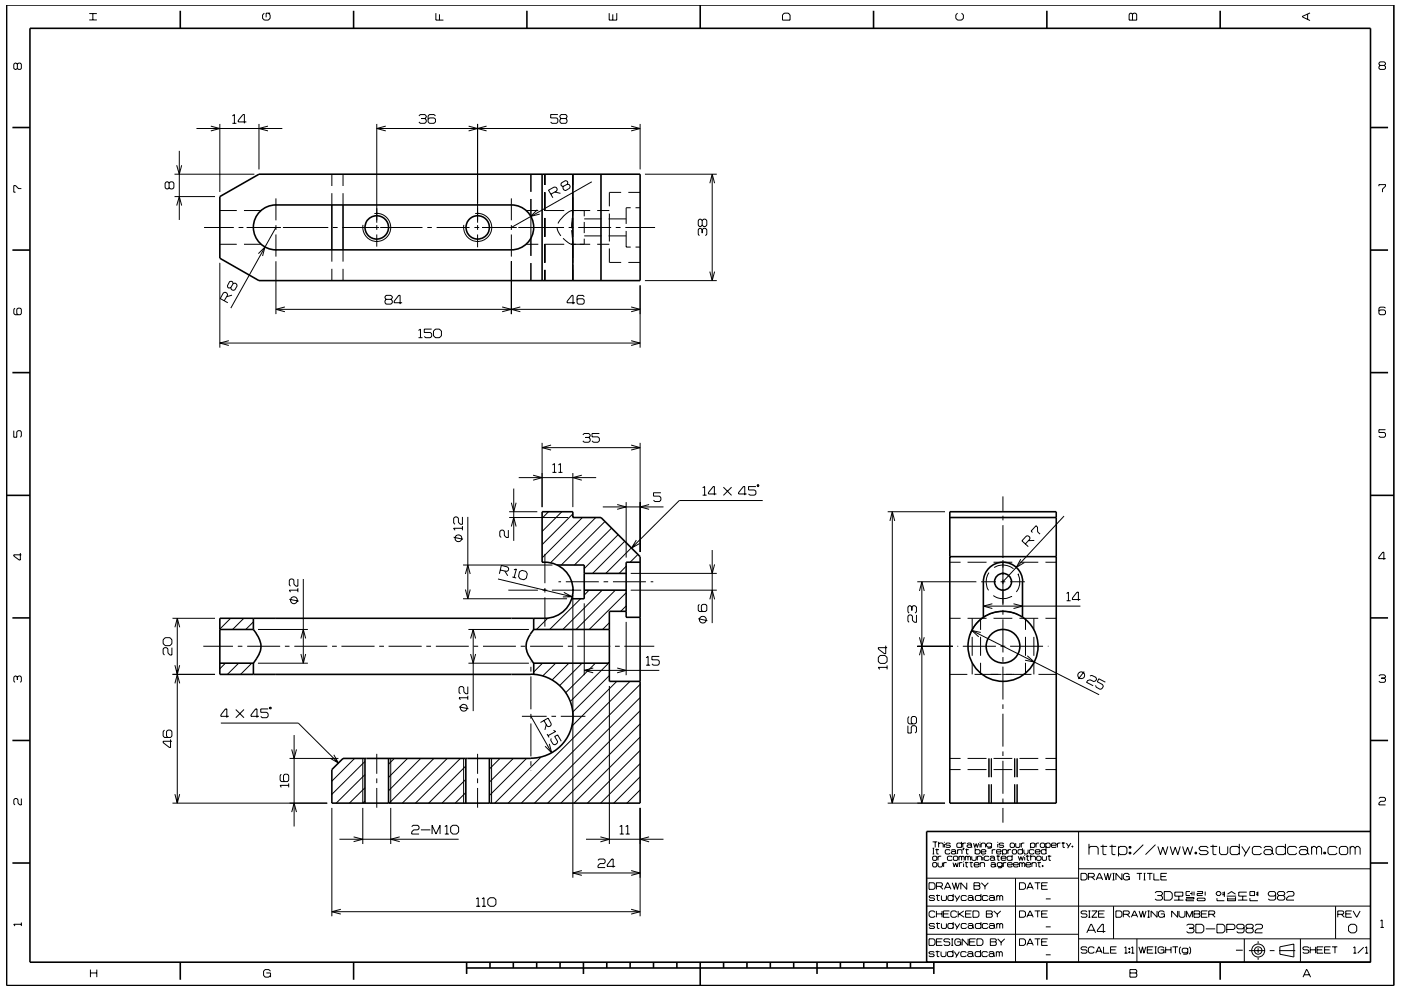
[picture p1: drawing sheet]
<svg xmlns="http://www.w3.org/2000/svg" width="297mm" height="210mm" viewBox="0 0 297 210" stroke-linecap="round" stroke-linejoin="round" font-family="sans-serif">
<g fill="none" stroke="#000" stroke-width=".21">
<path d="M3.7 13.6l-.3-.2h-.2l-.3 .2v.9l.3 .2 .5-.2M3.7 13.6l.2-.2h.4l.2 .2v.9l-.2 .2h-.4l-.2-.2M3.7 13.6v.9M18.9 4.2h1.6M18.9 2.9h1.6M19.7 2.9v1.3M56 2.8l-.3 .4v.7l.3 .4h.9l.4-.4v-.7l-.4-.4M57.3 2.8h-.9v.9M92.4 2.8v1.5h1.6M93.2 3v1.3M129.2 2.8v1.5h1.6v-1.5M129.9 3v1.3"/>
<path d="M166.3 2.8h.8l.4 .4v1.1h-1.6v-1.1zM203 2.8l-.4 .4v.7l.4 .4h.9l.4-.4v-.7l-.4-.4M239.6 2.8h.3l.2 .2 .3-.2h.3l.3 .2v1.3h-1.6v-1.3zM240.1 3v1.3M277.2 3v1.1M277.7 2.7l-1.6 .8v.1l1.6 .8M292.6 13.9l-.2-.3v-.2l.2-.3h.9l.2 .3v.2l-.2 .3M292.6 13.9l-.2 .2v.4l.2 .2h.9l.2-.2v-.4l-.2-.2M292.6 13.9h.9M35.9 38.8l-.3-.2h-.3l-.3 .2v1l.3 .3h.3l.3-.3M35.9 38.8l.2-.2h.5l.3 .2v1l-.3 .3h-.5l-.2-.3M35.9 38.8v1"/>
<path d="M37 36.9h16.9M37.5 35l.5 1.9 .5-1.9M38 32v14.6M41.7 27.3h18.2M44.7 26.8l1.9 .5-1.9 .5M46.6 26.3v14.4M49.3 26.2h.8M49.3 24.6l.4-.3v1.9M52.2 25.9h-1.7v-.3l1-1.3h.3v1.9M54.9 26.3v9.6M56.8 26.8l-1.9 .5 1.9 .5M70.4 36.9v2.6"/>
<path d="M72.7 36.9v2.6M79.9 26.3v20.9M79.9 27.3h55.8M81.8 26.8l-1.9 .5 1.9 .5M88.8 24.6l.3-.3h1l.3 .3v.2l-.3 .3M89.4 25.1h.7M90.1 25.1l.3 .3v.5l-.3 .3h-1l-.3-.3M92.3 24.6l-.3-.3h-.9l-.3 .3v1.3l.3 .3h.9l.3-.3v-.6l-.3-.3h-.9l-.3 .3M99.4 26.8l1.9 .5-1.9 .5M101.3 26.3v20.9M103.2 26.8l-1.9 .5 1.9 .5M112.6 37v3.7"/>
<path d="M115.5 37v2.2M118.3 24.3h-1.5v.7h1.2l.3 .3v.6l-.3 .3h-1l-.2-.3M119 25.1l-.3-.3v-.2l.3-.3h1l.2 .3v.2l-.2 .3M119 25.1l-.3 .3v.5l.3 .3h1l.2-.3v-.5l-.2-.3M119 25.1h1M120.3 39.1l.1-.4-.1-.3-.4-.1-.9 .5-.1 .4 .1 .3h.4M120.3 39.1l-.9 .4M120.3 39.1l.4 .1 .2 .3-.1 .4-.9 .5-.4-.1-.2-.4 .1-.4M121.5 37v3.3M125.5 38.6l-17.1 9.7M133.8 26.8l1.9 .5-1.9 .5M135.7 26.3v9.6"/>
<path d="M136.7 36.9h15.3M150.5 38.9l.5-1.9 .5 1.9M151 37v22.5M292.4 39.5v-.3h1.3v.3l-.6 .6v.7M4.5 40h-.6l-.6-.6h-.4v1.4h.4M37 41.7h8.6M37.5 43.6l.5-1.9 .5 1.9M43.3 48.3h6.3M46.6 55.7v18M46.6 51.8h3.6M46.6 44.7h3.6M50.6 48.3h1"/>
<path d="M51.7 51.8h3.6M51.7 44.7h3.6M52.3 48.3h7.3M54.8 53.8l1.4-1.4-.5 1.9M58.5 55.4v11.2M58.5 48.3l-9.6 17.1M58.5 42.1v4.6M58.5 47.7v1.1M58.5 49.7v4.7M60 48.3h9.6M70.4 41v2.5M70.4 53v2.5"/>
<path d="M70.4 57v2.5M70.6 48.3h1M72.6 48.3h7.8M72.7 41v2.5M72.7 53v2.5M72.7 57v2.5M79.4 45.3a2.97 2.97 0 0 1 3.5 2.7 2.97 2.97 0 0 1-3.2 3.2 2.97 2.97 0 0 1-2.7-3.5M79.9 47.7v1.1M79.9 49.7v2.6M80.6 48.3h9M90.6 48.3h1M92.6 48.3h7"/>
<path d="M100.6 48.3h1M100.8 45.3a2.98 2.98 0 0 1 3.5 2.8 2.98 2.98 0 0 1-3.2 3.1 2.98 2.98 0 0 1-2.8-3.5M101.3 47.7v1.1M101.3 49.7v2.7M102.2 48.3h7.4M108.4 55.4v11.2M108.4 42.1v4.6M108.4 47.7v1.1M108.4 49.7v4.7M109.9 48.3h9.7M111.5 51.8h2.6M111.5 44.7h2.6"/>
<path d="M112.6 42.2v12.1M112.6 55.8v3.7M113.9 44.5l-1.4 1.4 1.9-.5M115.5 40.8v3.9M115.5 46.2v4M115.5 51.7v4.1M115.5 57.2v2.3M115.6 51.8h4M115.6 44.7h4M116.8 41.2l1.2-.7 .2-.4-.3-.4h-.4l-1.2 .6 .9 1.6M117.6 40.7l1.2 .3M118.1 48.2l.2 .9 .6 .9"/>
<path d="M118.3 47.4h.1M119.4 50.5l.1 .2a2.43 2.43 0 0 0 1.8 1.1l.2-.3M119.5 45.8l-1.2 1.6M119.5 45.8h.1M120.6 48.3h1M121.1 51.8h4M121.1 44.7h4M121.2 48.8l.3 2.3v4.7M121.3 46.2l-.1 2.2M121.5 44.9a.39 .39 0 0 0-.7-.1l-1.3 1M121.5 40.8l-.1 5.2M121.5 46.2v4"/>
<path d="M121.5 56.2v3.3M122.6 48.3h7M123.9 46.4h3.6M123.9 44.7v1.2M123.9 47.1v2.3M123.9 50h3.6M123.9 50.6v1.2M126.6 51.8h2.6M126.6 44.7h2.6M129 46.4h3.8M129 50h3.8M129.2 45.3v5.9"/>
<path d="M129.2 52.7v3h2.5M130.5 48.3h1.1M131.7 40.8h-2.5v3M132.6 48.3h6.3M132.8 49v3.4h.9M133.2 40.8h2.5M133.2 55.7h2.5M133.7 44.1h-.9v3.4M134.7 52.4h1M134.7 44.1h1M136.7 59.5h15.3M148.9 46.8l-.3-.3h-.3l-.3 .3v1l.3 .2h.3l.3-.2"/>
<path d="M148.9 48.7l-.3-.3h-.3l-.3 .3v1l.3 .3M148.9 46.8l.3-.3h.4l.3 .3v1l-.3 .2h-.4l-.3-.2M148.9 48.7l.3-.3h.4l.3 .3v1l-.3 .3M148.9 46.8v1M148.9 48.7v.7M150.5 57.6l.5 1.9 .5-1.9M3.2 65.4l-.3 .2v.9l.3 .3h1.1l.2-.3v-.9l-.2-.2h-.5l-.2 .2v.9l.2 .3M46.6 72.8h89.1M47.5 63.8l.8-1.2-.2-.4-.3-.2-.4 .1-.7 1.2 1.6 .9M48.5 72.3l-1.9 .5 1.9 .5M49.2 62.6l-1.2 .3M49.4 60.2l-.1-.4-.2-.2-.4 .1-.5 .9 .1 .4 .3 .1 .3-.1"/>
<path d="M49.4 60.2l-.5 .8M49.4 60.2l.4-.2 .4 .2 .1 .4-.5 .9-.4 .1-.3-.2-.2-.4M58.5 65.6h77.2M60.4 65.1l-1.9 .5 1.9 .5M81.9 63.5l-.3-.3v-.3l.3-.3h1l.3 .3v.3l-.3 .3M81.9 63.5l-.3 .3v.4l.3 .3h1l.3-.3v-.4l-.3-.3M81.9 63.5h1M85.3 64.2h-1.7v-.3l.9-1.3h.3v1.9M88.7 70.1l.5-.3v1.8M88.7 71.6h.9M91.5 69.8h-1.5v.7h1.2l.3 .3v.6l-.3 .2h-.9l-.3-.2M91.9 70.2l.4-.4h.9l.4 .4v1l-.4 .4h-.9l-.4-.4z"/>
<path d="M106.5 65.1l1.9 .5-1.9 .5M110.3 65.1l-1.9 .5 1.9 .5M121.9 64.2h-1.7v-.3l1-1.3h.3v1.9M123.9 62.9l-.3-.3h-1l-.3 .3v1.3l.3 .3h1l.3-.3v-.6l-.3-.2h-1l-.3 .2M133.8 65.1l1.9 .5-1.9 .5M133.8 72.3l1.9 .5-1.9 .5M135.7 60.5v13.2M293.7 65.4l-.2-.3h-.9l-.2 .3v1.1l.2 .3h.9l.2-.3v-.5l-.2-.3h-.9l-.2 .3M2.9 91.3v1.4h.7v-1.1l.2-.3h.5l.2 .3v.9l-.2 .2M114.9 93.9v13.7M114.9 95h20.8M116.8 94.4l-1.9 .5 1.9 .6"/>
<path d="M117.1 98.6l.5-.3v1.9M118.4 98.6l.4-.3v1.9M123.6 92.2l.3-.3h.9l.3 .3v.3l-.3 .3M124.1 92.8h.7M124.8 92.8l.3 .3v.4l-.3 .3h-.9l-.3-.3M127.1 91.9h-1.6v.8h1.3l.3 .3v.5l-.3 .3h-1l-.3-.3M133.8 94.4l1.9 .6-1.9 .5M135.7 93.9v23.2M293.7 91.1h-1.3v.6h1.1l.2 .3v.5l-.2 .2h-.9l-.2-.2M4.3 117.3v1.5h-.2l-1.2-.9v-.2h1.6M96.2 114l2 .4M98 112h-1.8l.3 .5"/>
<path d="M98 109.6v1.6h-.4l-.4-.4v-.9l-.3-.3h-.4l-.3 .3v1l.3 .3M98 111.6v.9M98.2 119.8h18.9M99.2 109.6v17.4M107.8 112.4v1.6h-.4l-.5-.4v-.9l-.2-.3h-.4l-.3 .3v1l.3 .3M108 109.8h12.5M108 108.5h5.9M108.4 111.7l.5-1.9 .5 1.9M108.4 106.6l.5 1.9 .5-1.9M108.9 103.6v11.1M110 101.3h16.4M113 100.8l1.9 .5-1.9 .6"/>
<path d="M115.5 117.5v6.2M116.3 108.5l-1.4 1.4M117.1 100.2h.9M118.4 100.2h.8M119.1 108.5l-4.2 4.2M121.5 100.3v7.3M121.5 109l-6.6 6.5M123.4 100.8l-1.9 .5 1.9 .6M123.5 109.8l-8.6 8.5M126.3 109.8l-9.6 9.6M127.8 107.5h12.9M128.3 110.6l-9.3 9.2"/>
<path d="M129.7 112l-7.9 7.8M130.9 107l1.9 .5-1.9 .5M131.1 113.4l-7.3 7.2M132.5 114.8l-6.9 6.9M132.8 106.5v11.8M133.9 116.2l-5.5 5.5M134.9 114.6l-1 1.6 1.7-.9M135.3 117.6l-1.7 1.7M137.6 107l-1.9 .5 1.9 .5M140.1 104.5h-1.5v.7h1.2l.3 .3v.6l-.3 .3h-.9l-.3-.3M149 103.5l.4-.3v1.8M149 105h.8"/>
<path d="M150.5 119.7l.5 1.9 .5-1.9M151 116.7v15.5M151.9 104.8h-1.7v-.3l1-1.3h.3v1.8M153.4 103.3l1.7 1.8M155.1 103.3l-1.7 1.8M158.3 104.8h-1.7v-.3l1-1.3h.3v1.8M160.3 103.2h-1.6v.7h1.3l.3 .3v.6l-.3 .2h-1l-.3-.2M160.7 102.8l.2 .2-.1 .2-.3-.1zM161.7 106.2h-17.7l-10.1 10M188.2 108.5h12.2M188.7 110.5l.5-2 .5 2M189.2 108.5v61.8"/>
<path d="M201.4 119.2h2.3M205.1 119.2h4.1M210.6 119.2h4M212.6 105.3v3.1M212.6 109.4v1M212.6 111.4v7M212.6 118.8v9.6M216.1 119.2h4M216.4 118.6l-.9 1.7 1.7-1M217.4 115.4l1-1.1v-.3l-.4-.3h-.4l-.9 1 1.3 1.2M218.9 112.9l-.3-.3 1.1-1.1 .3 .3v1l.5 .5M219.3 114.6l-1.2 .1"/>
<path d="M221.7 119.2h2.2M225.6 109.5l-13 13.9M293.8 118.5h-1.5v-.3l.9-1.1h.2v1.6M34.6 135.7l.4-.4h1l.4 .4v.8l-.4 .4h-1l-.4-.4zM36.4 137.4v1.5h-.4l-.4-.4v-.9l-.3-.2h-.4l-.3 .2v1l.3 .3M36.6 131.1h9M37.1 133.1l.5-2 .5 2M37.6 131.1v39.2M43.1 137.1h6.3M48.9 131.1l-2.3 2.3M50.4 137.1h1M51.7 131.1l-2.4 2.4"/>
<path d="M52.4 137.1h7M53.7 131.9l-1.6 1.6M54.7 133.5h10.6M60.4 137.1h1M61.3 127.1l2 .4M62.4 137.1h7M63.2 125.2h-1.9l.3 .4M63.2 122.8v1.5h-.5l-.4-.4v-.8l-.2-.3h-.5l-.3 .3v1l.3 .2M63.2 124.8v.8M63.8 135.4l.5-1.9 .5 1.9M63.8 138.7l.5 2 .5-2M64.3 122.8v17.9"/>
<path d="M70.4 137.1h1M72.4 137.1h7M80.4 137.1h1M82.4 137.1h7M90.4 137.1h1M92.4 137.1h7M98.2 127h22M98.7 121.7l.5-1.9 .5 1.9M98.7 125l.5 2 .5-2M99.3 133.5h12.8M99.8 138.7l.5 2 .5-2M99.8 135.4l.5-1.9 .5 1.9"/>
<path d="M100.3 133.5v17.3M100.4 137.1h1M102.4 137.1h7M105.6 122.8l15.7 3.8M106 120.9l1.4 .3 .4-.2 .1-.4-.2-.3-1.4-.4-.4 1.8M107 121.1l.7 1M107.8 125.2h6.2M108.6 122.4l.8 .2M109 120.9l.5-.2-.5 1.8M110.1 121.3l.6-.3 .8 .2 .3 .5-.2 .9-.5 .4-.9-.2-.3-.5zM110.4 137.1h1M112.4 137.1h7"/>
<path d="M113.3 131.1l-.1 .2M115 125.2h1M115.5 124.7v1M115.5 126.7v6.2M116.2 131.1l-2.5 2.4M117 125.2h6.2M118.4 123.4h.6M119.5 125.6l1.8 1h-2M120 123.4h7M120.4 137.1h1M121.5 126.2v60M122.4 137.1h7"/>
<path d="M123.1 127l-6.6 6.5M123.9 128v15.2M124.9 125.2l-1 1M127.7 125.2l-8.4 8.3M128 123.4h.9M129.2 132.1l-1.4 1.4M130 123.4h6.9M130.4 137.1h1M130.5 125.2l-8.4 8.3M132.4 137.1h6.3M132.8 125.7l-7.9 7.8M132.8 128.5l-1.2 1.2"/>
<path d="M132.8 120.1l-1.6 1.6M132.8 131.9v11.3M133.7 125.2h18.3M133.7 121.6h18.3M137 139.5l.4-.3v1.9M138 123.4h.5M139.8 139.2h-1.6v.7h1.3l.3 .3v.6l-.3 .3h-1l-.3-.3M148 131.2l2 .4M148.3 128.2l-.3 .2v1l.3 .3h1.3l.3-.3v-1l-.3-.2h-.6l-.3 .2v1l.3 .3M150.5 127.1l.5-1.9 .5 1.9M186.2 139.4l.4-.4h1l.5 .4v.9l-.5 .4h-1l-.4-.4zM187.8 136.9v1.7h-.3l-1.3-.9v-.3h1.9"/>
<path d="M193.3 128.8l-.3-.3h-.3l-.2 .3v.9l.2 .3M193.3 128.8l.3-.3h.4l.3 .3v.9l-.3 .3M193.3 128.8v.7M194.3 130.4v1.6h-.4l-.4-.4v-.9l-.3-.3h-.5l-.2 .3v1l.2 .3M194.5 123.4h12.5M194.5 137.1h7.5M194.9 135.2l.5 1.9 .6-1.9M194.9 139l.6-1.9 .5 1.9M194.9 125.3l.6-1.9 .5 1.9M195.4 123.4v46.9M201.4 131.1h2.3M203 137.1h.2"/>
<path d="M204.1 137.1h7.1M205.1 131.1h4.1M206 133.7l27 13.7M206.1 131.1v2.5M206.1 135.1v4M207.9 131.1v2.5M207.9 135.1v4M207.9 134.1l-1.9-.4 1.5 1.4M208 123.4h3.2M208.5 128.6h20.6M209.7 121.4a3.5 3.5 0 0 0-.1 3.8M210.4 128.1l-1.9 .5 1.9 .5"/>
<path d="M210.6 126.3a3.6 3.6 0 0 0 3.8 .2M210.6 131.1h4M210.8 120.4a3.5 3.5 0 0 1 4.1 .2M212.1 137.1h1M212.1 123.4h1M212.6 129.4v1M212.6 131.4v7M212.6 139.4v1M214.2 137.1h6.9M214.2 123.4h3.1M214.4 126.5h.1M214.9 128.1l1.9 .5-1.9 .5"/>
<path d="M215.8 121.8h.1M215.8 121.8l.3 .7a4.4 4.4 0 0 1-.2 2.4l-.4 .7M216 130.4a7.4 7.4 0 0 0-10.3 4.3M216.1 131.1h4M217.4 131.1v2.5M217.4 135.1v4M217.8 139.1l1.5 1.3-2-.4M219.2 131.1v2.5M219.2 135.1v4M221.7 131.1h2.2M222.2 137.1h.1M226.1 125.9l.4-.3v1.8"/>
<path d="M226.1 127.4h.9M229.1 127.2h-1.7v-.3l.9-1.3h.3v1.8M3.7 143.6l-.3-.2h-.2l-.3 .2v.9l.3 .2M3.7 143.6l.2-.2h.4l.2 .2v.9l-.2 .2M3.7 143.6v.6M34.9 154.9l-.3 .2v1l.3 .3h1.3l.2-.3v-1l-.2-.2h-.6l-.3 .2v1l.3 .3M36.2 156.8v1.7h-.3l-1.3-1v-.3h1.8M36.6 143h9M37.1 141.1l.5 1.9 .5-1.9M37.1 144.9l.5-1.9 .5 1.9M46.8 153.4h16.4M47.8 140.7l-1.2 1.2"/>
<path d="M48.5 151.9h-1.7v-.3l1-1.2h.3v1.8M50 150.5l1.7 1.7M50.6 140.7l-2.4 2.3M51.7 150.5l-1.7 1.7M53.4 140.7l-2.4 2.3M54.7 140.7h10.6M54.9 151.9h-1.7v-.3l1-1.2h.3v1.8M56.9 150.4h-1.6v.7h1.3l.3 .3v.5l-.3 .3h-1l-.3-.3M57.1 150.1l.3-.1 .1 .2-.3 .2zM61.8 159l.6 1.9 .5-1.9M62.4 155.9v19.4M63.2 153.4l8.6 8.4"/>
<path d="M79.9 159.9v4.2M97.3 149.9l2 .4M99 149.8h.1M99.2 145.6v1.5h-.4l-.5-.4v-.8l-.3-.3h-.4l-.3 .3v1l.3 .2M99.2 147.6v.8M99.2 148h-1.9l.3 .4M99.3 140.7h12.8M101.3 159.9v4.2M110.7 151.9h5.2M112.6 151.9l4.4 7.8M112.6 140.4v.1M112.6 141.4v1"/>
<path d="M112.6 143.5v6.9M112.6 151.4v1M112.6 153.5v6.9M115 140.7l-1.8 1.8M115.3 152.8l.7 1.2 .4 .1 .4-.2 .1-.4-.7-1.2-1.6 .9M115.8 153.7l-.3 1.1M116 155.7l.4 .7M116.5 157.8l.5 1.9-1.4-1.4M116.9 156.6l-.1 .4 .5 .9 .3 .1 .5-.3 .1-.4-.6-1.1 .6-.3 .8 1.3M116.9 151.9h1M117.3 154.9l.5 .2-1.6 .9M117.8 140.7l-2.7 2.7"/>
<path d="M118.9 151.9h5.2M120.6 140.7l-3.5 3.5M123.4 140.7l-4.8 4.8M123.9 142.2h15.9M125.8 141.7l-1.9 .5 1.9 .5M126.2 140.7l-6.3 6.2M129 140.7l-8.1 8.1M129.2 143.3l-7.8 7.7M129.2 145.5v33.5M130.8 144.5l-9.6 9.6M130.9 141.7l1.9 .5-1.9 .5M133.6 144.5l-25.9 25.8"/>
<path d="M135.7 159.2l-11.2 11.1M135.7 156.3l-14 14M135.7 153.5l-16.8 16.8M135.7 150.7l-19.6 19.6M135.7 148l-22.4 22.3M135.7 145.2l-25.2 25.1M137 141.1h.8M188.1 141.6h-1.9l.3 .4M188.1 141.1v.9M192.5 153.9v1.6h.7v-1.3l.3-.3h.5l.3 .3v1l-.3 .3M192.7 152l-.2 .3v.9l.2 .3h1.3l.3-.3v-.9l-.3-.3h-.5l-.3 .3v.9l.3 .3M201.4 143h3.7"/>
<path d="M206.1 140.6v2.4M206.6 143h5.7M207.9 140.6v2.4M212.5 143h6.2M212.6 141.4v7M212.6 149.4v1M212.6 151.4v7M212.6 159.4v1M217.4 140.6v2.4M219.2 140.6v2.4M220.2 143h3.7M228.6 143.6l.1 .1"/>
<path d="M229.9 142.4l-1.3 1.6M231.1 143.4l.4-.1 .9 .4 .1 .4-.2 .3-.4 .2-.8-.4-.5 .1-.2 .4 1.4 .7M234.4 144.7l-1.4-.7-.3 .6 1.1 .6 .1 .4-.3 .5-.3 .1-.9-.5-.1-.3M292.4 143.4l.2-.3h.9l.2 .3v.2l-.2 .2M292.9 143.8h.6M293.5 143.8l.2 .3v.4l-.2 .2h-.9l-.2-.2M4.5 169.4v1.3h-.3l-.4-.4v-.7l-.2-.2h-.4l-.3 .2v.9l.3 .2M36.6 170.3h32.8M37.1 168.4l.5 1.9 .5-1.9M59.6 164.2l-.2 .3v1l.2 .3h1.4l.2-.3v-1l-.2-.3h-.6l-.3 .3v1l.3 .3M61.2 166.6h-1.8l.2 .4M61.2 166.2v.8"/>
<path d="M61.4 160.9h10.4M61.8 172.2l.6-1.9 .5 1.9M70.4 171.4v22.9M70.8 160.1l1 1.7-1.7-.9M72 178h25.2M75 177.5l1.9 .5-1.9 .5M75.2 160.9l-4.8 4.8M76.9 160.9v9.4l.5-.4M76.9 171.4v7.6M77.4 167.1l-3.3 3.2M77.4 164.3l-6.1 6M77.4 161.5l-7 7"/>
<path d="M79.9 165.1v1M79.9 167.1v4.2M82.8 160.9v9.4M82.8 171.4v7.6M83.6 160.9l-1.2 1.2M84.7 177.5l-1.9 .5 1.9 .5M86.4 160.9l-4 4M87.3 175.3l.3-.3h1l.3 .3v.5l-.3 .2h-.9l-.4 .4v.5h1.6M89.2 160.9l-6.8 6.8M89.2 176h2M91.6 176.9v-1.9l.8 1.9 .9-1.9v1.9M92 160.9l-9.5 9.4"/>
<path d="M94.3 176.9h.9M94.3 175.3l.4-.3v1.9M94.8 160.9l-9.5 9.4M95.5 175.5l.5-.5h.8l.4 .5v.9l-.4 .5h-.8l-.5-.5zM97.6 160.9l-9.5 9.4M98.3 160.9v9.4M98.8 168.1l-2.3 2.2M98.8 165.3l-5.1 5M98.8 162.5l-7.9 7.8M101.3 165.1v1M101.3 167.1v4.2M104.2 160.9v9.4"/>
<path d="M106 160.9l-2.2 2.2M108.8 160.9l-5 5M111.6 160.9l-7.8 7.8M112.6 161.5v.9M112.6 163.4v.1M114.7 160.6l-9.8 9.7M124.2 178h16.5M127.3 177.5l1.9 .5-1.9 .6M131.4 175.3l.4-.3v1.9M131.4 176.9h.8M132.7 176.9h.8M132.7 175.3l.4-.3v1.9"/>
<path d="M135.7 167.6l-2.8 2.7M135.7 164.8l-5.6 5.5M135.7 162l-8.4 8.3M135.7 171.4v22.9M137.6 177.5l-1.9 .5 1.9 .6M188.2 170.3h12.2M188.7 168.4l.5 1.9 .5-1.9M194.9 168.4l.5 1.9 .6-1.9M197.7 178.6h1M197.7 179.9h.4M197.9 179.9v1.2M198.3 178.6v1.1"/>
<path d="M198.6 180v1.1h.4M199 179l.2-.2h.6l.2 .2v.7M199 178.6v1.1M200.2 178.6v.1M200.2 179v.7M201.4 160.9h2.3M201.4 163.2h2.3M201.5 179l-.2-.2h-.6l-.2 .3 .2 .2h.6l.2 .3-.2 .1h-.6l-.2-.1M203.9 179l-.2-.2h-.7l-.1 .2v.6l.1 .1h.7l.2-.1M203.9 178.6v1.1M204.1 178.8v.9M204.2 179.9h.2l-.2 .4z"/>
<path d="M204.3 179.9l-.1 .4M204.8 178.8h-.5l-.2 .2M204.9 180v1.1h.4M205 179l.2-.2h.6l.2 .2v.6M205.1 160.9h4.1M205.1 163.2h4.1M206 179.4l-.2-.2h-.6l-.2 .2 .2 .3h.6l.2-.1M206 179.6l.1 .1M206.4 178.8l.3 .9 .3-.8 .2 .8 .3-.9M206.8 179.9v1.2M207.8 178.6v.1M207.8 179v.7"/>
<path d="M208 179l.2-.2h.5l.3 .2v.7M208 178.8v.9M209.7 160.9v3.9M209.7 166.4v3.9M210.2 160.9v3.9M210.2 166.4v3.9M210.2 179l-.2-.2h-.6l-.2 .2v.4l.2 .3h.6l.2-.3M210.2 178.8v.9l-.2 .2h-.6M210.6 160.9h4M210.6 163.2h4M211.5 178.6v.1M211.5 179v.7"/>
<path d="M212.6 161.4v7M212.6 169.4v1M212.6 171.4v3.1M212.8 179l-.2-.2h-.6l-.2 .3 .2 .2h.6l.2 .3-.2 .1h-.6l-.2-.1M214.3 178.8h.6l.2 .2v.6l-.2 .1h-.6l-.1-.1v-.6zM215.1 160.9v3.9M215.1 166.4v3.9M215.3 178.8v.8l.2 .1h.6l.1-.1v-.8M215.6 160.9v3.9M215.6 166.4v3.9M216.1 160.9h4M216.1 163.2h4"/>
<path d="M216.5 178.8v.9M216.8 179.9v1.2M217.2 178.8h-.5l-.2 .2M218.5 179l.2-.2h.5l.2 .2v.6l-.2 .1h-.5l-.2-.1M218.5 178.8v1.1M219.7 178.8v.9M220.3 178.8h-.5l-.1 .2M220.6 179l.2-.2h.5l.2 .2v.6l-.2 .1h-.5l-.2-.1zM221.7 160.9h2.2M221.7 163.2h2.2M221.7 179l.3-.2h.5l.2 .2v.6l-.2 .1h-.5l-.3-.1M221.7 178.8v1.1"/>
<path d="M221.8 179.9v1.2M222.9 179.3h1l-.1-.5h-.7l-.2 .2v.6l.2 .1h.7l.1-.1M224.2 178.8v.9M224.8 178.8h-.4l-.2 .2M225.1 178.8h.7M225.4 178.6v1.1h.4M226.1 178.8l.5 .8M227 178.8l-.6 1.1M227.3 179.4h.2v.3h-.2zM227.4 179.4v.3M228.7 176.4v27.7M230.9 179.9l.3-.4h1.3l.3 .4v1.4"/>
<path d="M230.9 179v2.3M233.3 179.5h1.4M233.8 179.2v1.9l.2 .2h.6M235.2 179.5h1.4M235.8 179.2v1.9l.2 .2h.5M237.1 179.9l.4-.4h1l.4 .4v1l-.4 .4h-1l-.4-.4M237.1 179.5v2.1M239.4 179.5h.4v.4h-.4zM239.6 179.5v.4M242.4 179.2l-2.1 2.1M245 179.2l-2.1 2.1M245.5 179.5l.5 1.8 .5-1.6 .6 1.6 .5-1.8"/>
<path d="M248.1 179.5l.5 1.8 .6-1.6 .5 1.6 .5-1.8M250.7 179.5l.5 1.8 .6-1.6 .5 1.6 .6-1.8M256.2 179.9l-.4-.4h-1.2l-.4 .4 .4 .5h1.2l.4 .5-.4 .4h-1.2l-.4-.4M256.6 179.5h1.5M257.2 179.2v1.9l.1 .2h.6M258.6 179.5v1.4l.3 .4h1.1l.3-.4v-1.4M262.8 179.9l-.4-.4h-1.2l-.4 .4v1l.4 .4h1.2l.4-.4M262.8 179v2.3M263.3 179.5l.9 1.4M265 179.5l-1.2 2.1M267.5 179.9l-.4-.4h-1.2l-.4 .4v1l.4 .4h1.2l.4-.4M268 179.9l.3-.4h1.1l.3 .4v1"/>
<path d="M272.5 179.9l-.3-.4h-1.3l-.3 .4v1l.3 .4h1.3l.3-.4M272.5 179v2.3M274.9 179.9l-.3-.4h-1.2l-.4 .4v1l.4 .4h1.2l.3-.4M275.5 179.9l.3-.4h1.1l.3 .4v1M278.1 179.9l.3-.4h.4l.3 .4M278.1 179.5v1.8M279.1 179.9l.4-.4h.3l.4 .4v1.4M279.1 179.9v1.4M283.5 179.9l-.4-.4h-1.2l-.3 .4v1l.3 .4h1.2l.4-.4M284 179.9l.3-.4h1.1l.3 .4v1l-.3 .4h-1.1l-.3-.4zM286.3 179.9l.3-.4h.3l.4 .4M286.3 179.5v1.8"/>
<path d="M287.3 179.9l.4-.4h.3l.4 .4v1.4M287.3 179.9v1.4M292.4 169.4l.2-.3h.9l.2 .3v.3l-.2 .3h-.8l-.3 .3v.4h1.3M4.5 195.7v.7M4.5 196h-1.6l.3 .4M70.4 193.4h65.3M72.3 192.9l-1.9 .5 1.9 .5M101 190.7l.4-.3v1.8M101 192.2h.8M102.2 192.2h.8M102.2 190.7l.4-.3v1.8M103.4 190.8l.5-.4h.8l.4 .4v1l-.4 .4h-.8l-.5-.4z"/>
<path d="M121.5 185.2h14.2M123.4 184.7l-1.9 .5 1.9 .5M126.8 182.5l.2-.3h1.1l.2 .3v.4l-.2 .3h-.9l-.4 .4v.4h1.5M130.4 183.8h-1.7v-.3l1-1.3h.3v1.8M133.8 192.9l1.9 .5-1.9 .5M133.8 184.7l1.9 .5-1.9 .5M196.5 198.2h32.2M196.5 192.2h94.1M196.6 186.3h32.1M197 199.1h.9l.3 .4v.7l-.3 .3h-.9zM197 187.2h.9l.3 .4v.7l-.3 .3h-.9zM197.7 181.1h.4"/>
<path d="M197.7 181.8l.2-.2h.6l.1 .2v.5l-.1 .2h-.6l-.2-.2zM197.7 183.1l.2-.1h.6l.1 .1v.6l-.1 .2h-.6l-.2-.2zM198.2 190.2l-.2-.3h-.8l-.2 .3 .2 .3h.8l.2 .3-.2 .2h-.8l-.2-.2M198.2 196.1l-.2-.2h-.8l-.2 .2 .2 .3h.8l.2 .2-.2 .3h-.8l-.2-.2M198.2 193.5l-.2-.3h-.7l-.3 .3v.8l.3 .3h.7l.2-.3M198.3 180.2h.8M198.5 189.9h.8M198.5 195.9h.8M198.5 188h1.1l.2-.2v-.4l-.2-.2h-1.1v1.4M198.5 199.8h1.1M198.5 193.2v1.4M198.5 193.8h1.2"/>
<path d="M198.7 189.7v1.2l.5 .1M198.7 195.7v1.1l.5 .1M198.9 183v.7l.2 .2h.5l.2-.2v-.7M198.9 181.6v.9M199.3 188l.6 .6M199.6 181.6h-.5l-.2 .2M199.6 189.9v.9l.2 .2h.6l.3-.2v-.9M199.6 195.9v.8l.2 .2h.6l.3-.2v-.8M199.7 193.2v1.4M199.8 199.1h-1.3v1.4h1.3M200 193.8h1.1M200.1 183v.9"/>
<path d="M200.2 188.6l.7-1.4h.1l.6 1.4M200.4 188.2h1M200.7 183h-.5l-.1 .1M201.3 193.2h-1.3v1.4h1.3M201.4 199.3l-.2-.2h-.9l-.2 .5 .2 .2h.9l.2 .2v.3l-.2 .2h-.9l-.2-.2M201.4 180.4l-.1-.2h-.7l-.2 .2v.5l.2 .2h.7l.1-.2M201.7 180.4l.2-.2h.5l.2 .2v.5M201.7 199.1h.4M201.9 199.1v1.4M201.9 187.2l.5 1.4 .2-1.4 .4 1.4 .4-1.4M201.9 181.8l-.2-.2h-.7l-.1 .2v.5l.1 .2h.7l.2-.2M202.1 183l.2 .9 .3-.9 .3 .9 .3-.9"/>
<path d="M202.1 190.2l-.2-.3h-.7l-.2 .3v.6l.2 .2h.7l.2-.2M202.1 196.1l-.2-.2h-.7l-.2 .2v.6l.2 .2h.7l.2-.2M202.1 189.6v1.4M202.1 195.6v1.3M202.1 181.8l.2-.2h.6l.2 .2v.5l-.2 .2h-.6l-.2-.2zM202.4 189.9l.5 .9M202.4 195.9l.5 .8M202.6 180.8l-.2-.2h-.5l-.2 .2 .2 .3h.5l.2-.2M202.6 180.9l.2 .2M202.9 193.5l-.3-.3h-.7l-.3 .3v.8l.3 .3h.7l.3-.3M202.9 199.8h.8v.7M203 180.4l.2-.2h.6l.2 .2v.7"/>
<path d="M203 180.2v.9M203.2 193.2v1.4M203.3 181.8l.2-.2 .4 .2M203.3 181.6v.9M203.4 193.8l1 .8M203.4 183v.9M203.5 189.9l-.8 1.3M203.5 195.9l-.8 1.2M203.7 199.5l-.3-.4h-.7l-.3 .4v.7l.3 .3h.7l.3-.3M203.9 181.8v.7M203.9 181.8l.1-.2 .4 .2v.7M204 183h-.4l-.2 .1"/>
<path d="M204.3 182.7v.2M204.3 183.1v.8M204.3 193.2l-1.1 .8M204.6 183h.7M204.7 180.2h.7M204.7 181.6v.9M204.7 181.8l.1-.2 .4 .2M204.7 193.8h1.1M204.8 182.8v1l.4 .1M204.9 190.2l-.2-.3h-.7l-.2 .3v.6l.2 .2h.7l.2-.2M204.9 196.1l-.2-.2h-.7l-.2 .2v.6l.2 .2h.7l.2-.2M205 187.2v1.4l-1.3-1.4v1.4"/>
<path d="M205.2 190.2l.2-.3h.7l.2 .3v.6M205.2 196.1l.2-.2h.7l.2 .2v.6M205.2 181.8v.7M205.2 181.8l.2-.2 .4 .2v.7M205.3 199.1v1.4l-1.3-1.4v1.4M205.6 183h.7M205.6 199.8h1M205.9 182.8v1l.3 .1M206 193.2h-1.3v1.4h1.3M206 181.6v.7l.2 .2h.6l.2-.2v-.7M206.3 193.2h1l.3 .3v.8l-.3 .3h-1zM206.3 190.6l-.2-.2h-.7l-.2 .2 .2 .4h.7l.2-.2"/>
<path d="M206.3 196.5l-.2-.2h-.7l-.2 .2 .2 .4h.7l.2-.2M206.3 190.8l.2 .2M206.3 196.7l.2 .2M206.5 187.2h1.1l.2 .2-.2 .5 .2 .2v.3l-.2 .2h-1.1zM206.5 187.9h1.1M206.5 183.4h1.1l-.2-.4h-.7l-.2 .1v.6l.2 .2h.7l.2-.2M206.8 180.4l.1-.2h.7l.2 .2v.5l-.2 .2h-.7l-.1-.2M206.8 199.1h-1.2v1.4h1.2M207.1 199.1h1l.3 .4v.7l-.3 .3h-1zM207.2 181.8l.2-.2h.5l.2 .2v.7M207.2 181.6v.9M207.8 183.1l.2-.1h.6l.1 .1v.8"/>
<path d="M207.8 183v.9M208 190.2l-.2-.3h-.8l-.2 .3v.6l.2 .2h.8l.2-.2M208 196.1l-.2-.2h-.8l-.2 .2v.6l.2 .2h.8l.2-.2M208 189.6v1.4M208 195.6v1.3M208 180.7h1v-.3l-.2-.2h-.6l-.2 .2v.5l.2 .2h.6l.2-.2M208.1 187.2l.7 .8M208.4 181.3v.2M208.4 181.8v.7M208.8 188v.6M209.1 193.2h1.1l.2 .2-.2 .4 .2 .2v.3l-.2 .3h-1.1zM209.1 193.8h1.1"/>
<path d="M209.5 190.2l-.3-.3h-.7l-.2 .3v.6l.2 .2h.7l.3-.2M209.5 196.1l-.3-.2h-.7l-.2 .2v.6l.2 .2h.7l.3-.2M209.5 187.2l-.7 .8M209.7 181.8l-.2-.2h-.7l-.1 .2v.5l.1 .2h.7l.2-.2M209.7 190.2l.3-.3h.6l.2 .3v.6M209.7 196.1l.3-.2h.6l.2 .2v.6M209.9 181.8l.2-.2h.5l.3 .2v.5M210 199.1h1l.2 .2-.2 .5 .2 .2v.3l-.2 .2h-1zM210 199.8h1M210.1 183.1l.2-.1h.5l.2 .1v.6M210.4 180.2v.9M210.7 193.2l.8 .7"/>
<path d="M210.8 190.6l-.2-.2h-.6l-.3 .2v.2l.3 .2h.6l.2-.2M210.8 196.5l-.2-.2h-.6l-.3 .2v.2l.3 .2h.6l.2-.2M210.8 190.8l.2 .2M210.8 196.7l.2 .2M210.9 182.2l-.3-.3h-.5l-.2 .3 .2 .3h.5l.3-.2M210.9 182.3l.1 .2M211 183.5l-.2-.2h-.5l-.2 .2 .2 .4h.5l.2-.2M211 183.7l.2 .2M211 180.2h-.4l-.2 .2M211.3 181.6h.7M211.3 180.7h1l-.2-.5h-.6l-.2 .2v.5l.2 .2h.6l.2-.2M211.3 190.2l.2-.3 .5 .3"/>
<path d="M211.3 189.9v1.1M211.3 195.9v1M211.3 196.1l.2-.2 .5 .2M211.5 193.9v.7M211.5 199.1l.8 .8M211.6 181.4v1l.3 .1M212 190.2l.2-.3 .4 .3v.8M212 190.2v.8M212 196.1v.8M212 196.1l.2-.2 .4 .2v.8M212.2 193.2l-.7 .7M212.3 182h1v-.2l-.2-.2h-.6l-.2 .2v.5l.2 .2h.6l.2-.2"/>
<path d="M212.3 199.9v.6M212.5 183.1l-.2-.1h-.7l-.2 .1v.5l.2 .2h.7l.2-.2M212.5 183v.9l-.2 .2h-.7M212.6 180.4l.1-.2h.6l.1 .2v.5l-.1 .2h-.6l-.1-.2M212.6 180.2v1.1M212.7 183v.9M213 199.1l-.7 .8M213.4 183h-.5l-.2 .1M213.6 183.4h1l-.1-.4h-.7l-.2 .1v.6l.2 .2h.7l.1-.2M213.7 180.2v.9M214.4 180.2h-.5l-.2 .2M214.6 181.8l-.2-.2h-.7l-.2 .2v.5l.2 .2h.7l.2-.2"/>
<path d="M214.6 181.3v1.2M214.6 180.4l.2-.2h.5l.2 .2v.5l-.2 .2h-.5l-.2-.2zM214.9 183.4h1l-.2-.4h-.6l-.2 .1v.6l.2 .2h.6l.2-.2M215.3 186.3v17.8M215.9 181.6l.3 .9 .2-.8 .3 .8 .3-.9M216.2 183v.9M216.2 183.1l.2-.1 .3 .1M216.2 187.2h.9l.3 .4v.7l-.3 .3h-.9zM216.2 193.2h.9l.3 .3v.8l-.3 .3h-.9zM216.2 199.1h.9l.3 .4v.7l-.3 .3h-.9zM216.7 183.1l.2-.1 .4 .1v.8M216.7 183.1v.8"/>
<path d="M216.8 180.4l-.2-.2h-.6l-.2 .2v.5l.2 .2h.6l.2-.2M217.1 180.2v.7l.2 .2h.5l.2-.2v-.7M217.3 181.3v.2M217.3 181.8v.7M217.5 183.4h1l-.1-.4h-.7l-.2 .1v.6l.2 .2h.7l.1-.2M217.5 181.6h.8M217.7 194.6l.7-1.4 .7 1.4M217.7 188.6l.7-1.4 .7 1.4M217.8 181.4v1l.4 .1M217.9 194.1h1M217.9 188.2h1M218.5 181.8l.2-.2h.6l.2 .2v.7"/>
<path d="M218.5 181.3v1.2M218.8 183.1l.2-.1h.5l.2 .1v.8M218.8 183v.9M219.2 180.4l-.1-.2h-.7l-.2 .2v.5l.2 .2h.7l.1-.2M219.4 199.1h1.2M219.4 193.2h1.2M219.4 187.2h1.2M219.5 180.7h1l-.2-.5h-.6l-.2 .2v.5l.2 .2h.6l.2-.2M219.8 181.8l.2-.2h.5l.2 .2v.5l-.2 .2h-.5l-.2-.2zM220 183h.7M220 187.2v1.4M220 193.2v1.4"/>
<path d="M220 199.1v1.4M220.3 182.8v1l.3 .1M220.8 199.8h1.1M220.8 193.8h1.1M220.8 187.9h1.1M221 183.6h.1v.2h-.1zM221 181.6v.7l.1 .2h.6l.2-.2v-.7M221.1 183.6v.2M221.7 196.6h1.1M221.7 190.7h1.1M221.8 180.4l-.2-.2h-.6l-.2 .2v.5l.2 .2h.6l.2-.2M222.1 199.1h-1.3v1.4h1.3"/>
<path d="M222.1 187.2h-1.3v1.4h1.3M222.1 193.2h-1.3v1.4h1.3M222.1 181.6h.8M222.4 181.4v1l.4 .1M228.7 199.1h61.9M228.7 184.3h61.9M229.2 185.2h.9l.4 .4v.7l-.4 .3h-.9zM230.4 197.9l.9-1.9h.1l.9 1.9M230.5 193.4l-.2-.2h-.9l-.2 .2 .2 .4h.9l.2 .2v.3l-.2 .3h-.9l-.2-.3M230.7 197.3h1.3M230.8 186h1l.2-.2v-.3l-.2-.3h-1v1.4M230.8 193.2h.4"/>
<path d="M230.8 194.6h.4M231 193.2v1.4M231.5 186l.6 .6M231.5 193.2h1.1l-1.1 1.4h1.1M232.4 186.6l.6-1.4h.2l.6 1.4M232.6 186.2h1M232.9 193.8h1.1M234.1 185.2l.4 1.4 .4-1.4 .3 1.4 .4-1.4M234.2 193.2h-1.3v1.4h1.3M234.4 197.6h-1.7v-.3l.9-1.3h.3v1.9M235.9 185.2h.4M235.9 186.6h.4"/>
<path d="M236.1 185.2v1.4M236.1 192.2v6.9M236.6 193.2h1l.3 .3v.8l-.3 .3h-1zM237.9 185.2v1.4l-1.3-1.4v1.4M238.2 193.9h1l.2-.2v-.3l-.2-.2h-1v1.4M238.7 185.9h.7v.7M238.9 193.9l.7 .7M239.4 180.8h.4v.3h-.4zM239.4 185.6l-.3-.4h-.6l-.3 .4v.7l.3 .3h.6l.3-.3M239.6 180.8v.3M239.9 194.6l.6-1.4 .7 1.4M240.1 194.1h.9"/>
<path d="M241 185.2h1.1M241 199.1v5M241.5 193.2l.4 1.4 .4-1.4 .3 1.4 .4-1.4M241.6 185.2v1.4M242.5 185.2h.4M242.5 186.6h.4M242.7 185.2v1.4M243.2 185.2h1.1M243.3 193.2h.5M243.3 194.6h.5M243.5 193.2v1.4M243.8 185.2v1.4"/>
<path d="M244.6 185.2v1.4h1.2M244.9 189.4l.3-.3h1l.3 .3v.2l-.3 .3M245.3 193.2v1.4l-1.2-1.4v1.4M245.4 189.9h.8M246.1 193.8h.8v.8M246.1 185.9h1.1M246.2 189.9l.3 .3v.5l-.3 .2h-1l-.3-.2M246.8 189.1h1.3l.4 .4v1l-.4 .4h-1.3zM246.9 193.5l-.4-.3h-.6l-.3 .3v.8l.3 .3h.6l.4-.3M247.4 185.2h-1.3v1.4h1.3M248.9 190.9h2M249.1 189.2h1.7v.9h-1.7z"/>
<path d="M249.7 193.2v1.4l-1.3-1.4v1.4M249.9 190.1v.8M250 193.2v1.1l.3 .3h.6l.3-.3v-1.1M251.5 190.4h1.6v.3h-1.6v.3h1.6M251.5 194.6v-1.4l.7 1.4 .6-1.4v1.4M251.6 196.3l.3-.3h1l.3 .3v.3l-.3 .3M252.1 196.9h.8M252.3 189.1h-.8v.8h.8M252.3 189.5h.4M252.7 189.1v.8M252.9 196.9l.3 .2v.5l-.3 .3h-1l-.3-.3M253.1 193.2h1.1l.2 .2-.2 .4 .2 .3v.2l-.2 .3h-1.1z"/>
<path d="M253.1 193.8h1.1M253.2 189.1v.8M253.4 180.8h.3v.3h-.3zM253.5 196h1.3l.4 .5v.9l-.4 .5h-1.3zM253.5 180.8v.3M253.8 189.1h1.2v.4h-1.2v.4h1.2M254 190.5h1.4l.1 .4-.1 .1h-1.4l-.2-.1zM254.7 193.8h1.1M255.5 189.1v.8M255.6 197h2M256 193.2h-1.3v1.4h1.3M256.3 193.9h1l.3-.2v-.3l-.3-.2h-1v1.4"/>
<path d="M257 193.9l.6 .7M258 196h1.3l.4 .5v.9l-.4 .5h-1.3zM258 190.5v.5h1.6M258.1 189.1h.5l.3 .3v.2l-.3 .3h-.5l-.2-.3v-.2zM259.1 189.4h.5M259.1 189.8h.5M259.6 189.1v1.1M260.1 190.1h2M260.1 197.1h1.4l.3-.2v-.6l-.3-.3h-1.4v1.9M260.3 190.7h1.7M260.3 190.4v.6h1.7v-.6M260.3 189.6l.8-.5 .9 .5"/>
<path d="M262.5 190.9h2M263.5 190.1v.8M263.8 196.7l-.3 .3h-1l-.3-.3v-.4l.3-.3h1l.3 .3v1.3l-.3 .3h-1l-.3-.3M263.8 199.1v5M264.3 189.2h-1.7v.9h1.7M264.5 196.9l-.3-.3v-.3l.3-.3h.9l.3 .3v.3l-.3 .3M264.5 196.9h.9M264.5 196.9l-.3 .2v.5l.3 .3h.9l.3-.3v-.5l-.3-.2M265 189.1h1v.8h-1zM265 190.5v.5h1.7M266.1 196.3l.3-.3h1l.3 .3v.4l-.3 .3h-.9l-.4 .4v.5h1.6M266.3 189.4h.4"/>
<path d="M266.3 189.8h.4M266.7 189.1v1M266.7 199.6v.5M269.7 180.6l-.3-.4h-1.1l-.3 .4v.3l.3 .4h1.1l.3-.4M269.7 180.9l.4 .4M270.5 189.8l-.3 .3h-1l-.3-.3v-.4l.3-.3h1l.3 .3v1.3l-.3 .2h-1l-.3-.2M271.1 189.9h1M271.1 189.9l-.3-.3v-.2l.3-.3h1l.3 .3v.2l-.3 .3M271.1 189.9l-.3 .3v.5l.3 .2h1l.3-.2v-.5l-.3-.3M272.8 189.4l.3-.3h1l.3 .3v.4l-.3 .3h-.8l-.5 .4v.4h1.6M275.7 199.1v5M277.2 180.6l-.3-.4h-1.1l-.3 .4v.3l.3 .4h1.1l.3-.4"/>
<path d="M277.2 180.9l.4 .4M280.7 180.8h.3v.3h-.3zM280.9 180.8v.3M283.2 192.2v6.9M283.6 193.9h1.1l.2-.2v-.3l-.2-.2h-1.1v1.4M284.4 193.9l.6 .7M285.3 193.8h1.1M285.9 196.5l.5-.5h.8l.5 .5v.9l-.5 .5h-.8l-.5-.5zM286.6 193.2h-1.3v1.4h1.3M286.9 193.2l.8 1.4 .7-1.4M292.7 195.4l.3-.3v1.6M292.7 196.7h.7"/>
<path d="M19.2 206.4h1.3M19.2 205.7v1.6M20.5 205.7v1.6M56.5 206.4h.9v.9M57.4 206l-.4-.4h-.8l-.3 .4v.9l.3 .4h.8l.4-.4M198.1 202l-.2-.2h-.8l-.2 .2 .2 .3h.8l.2 .3-.2 .3h-.8l-.2-.2M198.4 201.8h.8M198.7 201.6v1.2l.4 .1M199.5 201.8v.9l.2 .2h.7l.2-.2v-.9M201.7 200.5h.4M202.1 202l-.3-.2h-.7l-.2 .2v.7l.2 .2h.7l.3-.2M202.1 201.5v1.4"/>
<path d="M202.3 201.8l.6 .9M203.4 201.8l-.8 1.3M204.9 202l-.3-.2h-.7l-.2 .2v.7l.2 .2h.7l.3-.2M205.1 202.1l.3-.3h.6l.2 .3v.6M206.2 202.5l-.2-.2h-.6l-.3 .2v.2l.3 .2h.6l.2-.2M206.2 202.7l.3 .2M207.9 201.5v1.4M207.9 202.1l-.2-.3h-.7l-.2 .3v.6l.2 .2h.7l.2-.2M209.4 202.1l-.2-.3h-.8l-.2 .3v.6l.2 .2h.8l.2-.2M209.7 202.1l.2-.3h.6l.2 .3v.6M210.7 202.5l-.2-.2h-.6l-.2 .2 .2 .4h.6l.2-.2M210.7 202.7l.2 .2"/>
<path d="M211.2 201.8v1.1M211.2 202.1l.2-.3 .5 .3M211.9 202.1l.2-.3 .4 .3v.8M211.9 202.1v.8M217.7 200.5l.7-1.4 .7 1.4M217.9 200.1h1M221.7 202.5h1.1M230.5 201l-.2-.2h-.9l-.2 .4 .2 .3h.9l.2 .2v.3l-.2 .2h-.9l-.2-.2M232 201.1l-.3-.3h-.6l-.3 .3v.8l.3 .3h.6l.3-.3M232.3 202.2l.7-1.4 .7 1.4M232.5 201.8h1M234 200.8v1.4h1.2"/>
<path d="M235.5 201.5h1M236.7 200.8h-1.2v1.4h1.2M238.4 202.2h.7M238.4 201l.3-.2v1.4M239.3 201.1h.3v.2h-.3zM239.3 201.9h.3v.2h-.3zM239.4 201.1v.2M239.4 201.9v.2M239.6 205.6h1.2l.2 .3-.2 .5 .2 .2v.4l-.2 .3h-1.2zM239.6 206.4h1.2M239.9 202.2h.6M239.9 201l.3-.2v1.4"/>
<path d="M241.5 200.8l.4 1.4 .3-1.4 .3 1.4 .4-1.4M243.2 201.5h1.1M244.5 200.8h-1.3v1.4h1.3M244.8 200.8h.4M244.8 202.2h.4M245 200.8v1.4M246.1 201.5h.7v.7M246.8 201.1l-.3-.3h-.6l-.4 .3v.8l.4 .3h.6l.3-.3M247.1 201.5h1.2M247.1 200.8v1.4M248.3 200.8v1.4M248.6 200.8h1.2"/>
<path d="M249.2 200.8v1.4M250.4 200.8a1.09 1.09 0 0 0 0 1.6M251.8 201.3l-.2-.2h-.7l-.2 .2v.6l.2 .2h.7l.2-.2M251.8 201.1v1.1l-.2 .2h-.7M252.1 200.8a1.1 1.1 0 0 1 0 1.6M262 201.5h1.5M264.8 201.6h3.4M266.7 201.1v1M266.7 203.1v.5M269.2 201.6h1M271.2 201.6h3.4M274.3 203l-2.9-.6v-1.6l2.9-.6v2.8"/>
<path d="M276.3 207.3l.7-1.6h.1l.8 1.6M276.5 206.8h1.1M277.5 201l-.2-.2h-.9l-.2 .4 .2 .3h.9l.2 .2v.3l-.2 .2h-.9l-.2-.2M277.8 201.5h1.1M277.8 200.8v1.4M278.9 200.8v1.4M279.2 201.5h1.1M280.5 200.8h-1.3v1.4h1.3M280.8 201.5h1.1M282.1 200.8h-1.3v1.4h1.3M282.4 200.8h1.1M283 200.8v1.4"/>
<path d="M286.9 202.2h.7M286.9 201l.4-.2v1.4M289.1 200.9l-1.2 1.3M289.4 202.2h.7M289.4 201l.4-.2v1.4"/>
<circle cx="97.2" cy="114.2" r=".72"/>
<circle cx="62.3" cy="127.3" r=".73"/>
<circle cx="149" cy="131.4" r=".72"/>
<circle cx="98.3" cy="150.1" r=".72"/>
<circle cx="229.2" cy="143.2" r=".73"/>
<circle cx="266.8" cy="201.6" r="1.38"/>
<circle cx="266.8" cy="201.6" r=".79"/>
</g>
<g fill="none" stroke="#000" stroke-width=".34">
<path d="M1.4 1.1h294.1v207.9h-294.1zM6.4 6h284.2v198.1h-284.3zM38.2 2.3v3.7M75 2.3v3.7M111.7 2.3v3.7M148.5 1.1v4.9M185.2 2.3v3.7M222 2.3v3.7M258.7 2.3v3.7M2.6 27h3.7M114.9 37v22.5M121.5 37v22.5"/>
<path d="M127.4 37v22.5M290.6 27h3.7M2.6 53h3.7M46.6 41.7l8.3-4.8 80.8 .1v22.5h-80.8l-8.3-4.7zM54.9 45.2a4.8 4.8 0 0 1 3.6-1.7h49.9a4.8 4.8 0 0 1 4.8 4.7 4.8 4.8 0 0 1-4.8 4.8h-49.9a4.8 4.8 0 0 1-4.3-2.7 4.8 4.8 0 0 1 .7-5.1zM70.4 43.5v9.5M72.7 43.5v9.5M290.6 53h3.7M2.6 79h3.7M290.6 79h3.7M1.4 105.1h4.9M118.1 119.8h5.8v7.2h-2.7"/>
<path d="M135.7 119.2h-2.9v11.7h2.9M201.4 108.5h22.5v61.8h-22.5zM201.4 109.8h22.5M201.4 118.1h22.5M290.6 105.1h4.9M2.6 131.1h3.7M46.6 133.5h7.1M53.7 133.5a5.1 5.1 0 0 1 1.5 4.7l-1.5 2.5M53.7 131.1v2.4M113.2 133.5l-.3 .4a4.3 4.3 0 0 0-.3 6.1l.6 .7M113.2 131.1v2.4M113.2 133.5h16"/>
<path d="M123.9 121.6h8.9M123.9 125.2h8.9M132.8 129.7h-3.6v14.8h6.5M216.8 123.4v7.5M216.8 123.4a4.2 4.2 0 0 0-4.1-4.2 4.2 4.2 0 0 0-4.2 4.2v7.5M290.6 131.1h3.7M2.6 157.1h3.7M46.6 140.7h7.1M53.7 140.7v2.3M112.6 143h-66v-11.9h68.9a6 6 0 0 0 6-6.2 6 6 0 0 0-6.6-5.7v-10.7h6.6v1.3h5.9l8.3 8.3v52.2h-65.3v-7.1l2.3-2.3h39.9M112.6 143a8.9 8.9 0 0 1 8.9 8.9 8.9 8.9 0 0 1-8.9 8.9M113.2 140.7v2.3"/>
<path d="M113.2 140.7h16M290.6 157.1h3.7M77.4 160.9v9.4M82.4 160.9v9.4M98.8 160.9v9.4M103.8 160.9v9.4M290.6 176.4h-94.1v27.7M2.6 183h3.7M290.6 183h3.7M38.2 204.1v3.7M75 204.1v3.7M98.9 205.3h99.1"/>
<path d="M98.9 204.1v2.5M103.9 204.1v1.2M108.8 204.1v1.2M113.8 204.1v1.2M118.7 204.1v1.2M123.7 204.1v2.5M128.6 204.1v1.2M133.6 204.1v1.2M138.6 204.1v1.2M143.5 204.1v1.2M148.5 204.1v4.9M153.4 204.1v1.2"/>
<path d="M158.4 204.1v1.2M163.3 204.1v1.2M168.3 204.1v1.2M173.2 204.1v2.5M178.2 204.1v1.2M183.1 204.1v1.2M188.1 204.1v1.2M193 204.1v1.2M198 204.1v2.5M222 204.1v3.7M258.7 204.1v3.7"/>
<circle cx="79.9" cy="48.2" r="2.49"/>
<circle cx="101.3" cy="48.2" r="2.48"/>
<circle cx="212.7" cy="123.4" r="1.79"/>
<circle cx="212.7" cy="137.1" r="7.4"/>
<circle cx="212.7" cy="137.1" r="3.6"/>
</g>
<path d="M121.3 125h.4v.4h-.4z" fill-rule="evenodd" fill="#000"/>
</svg>
